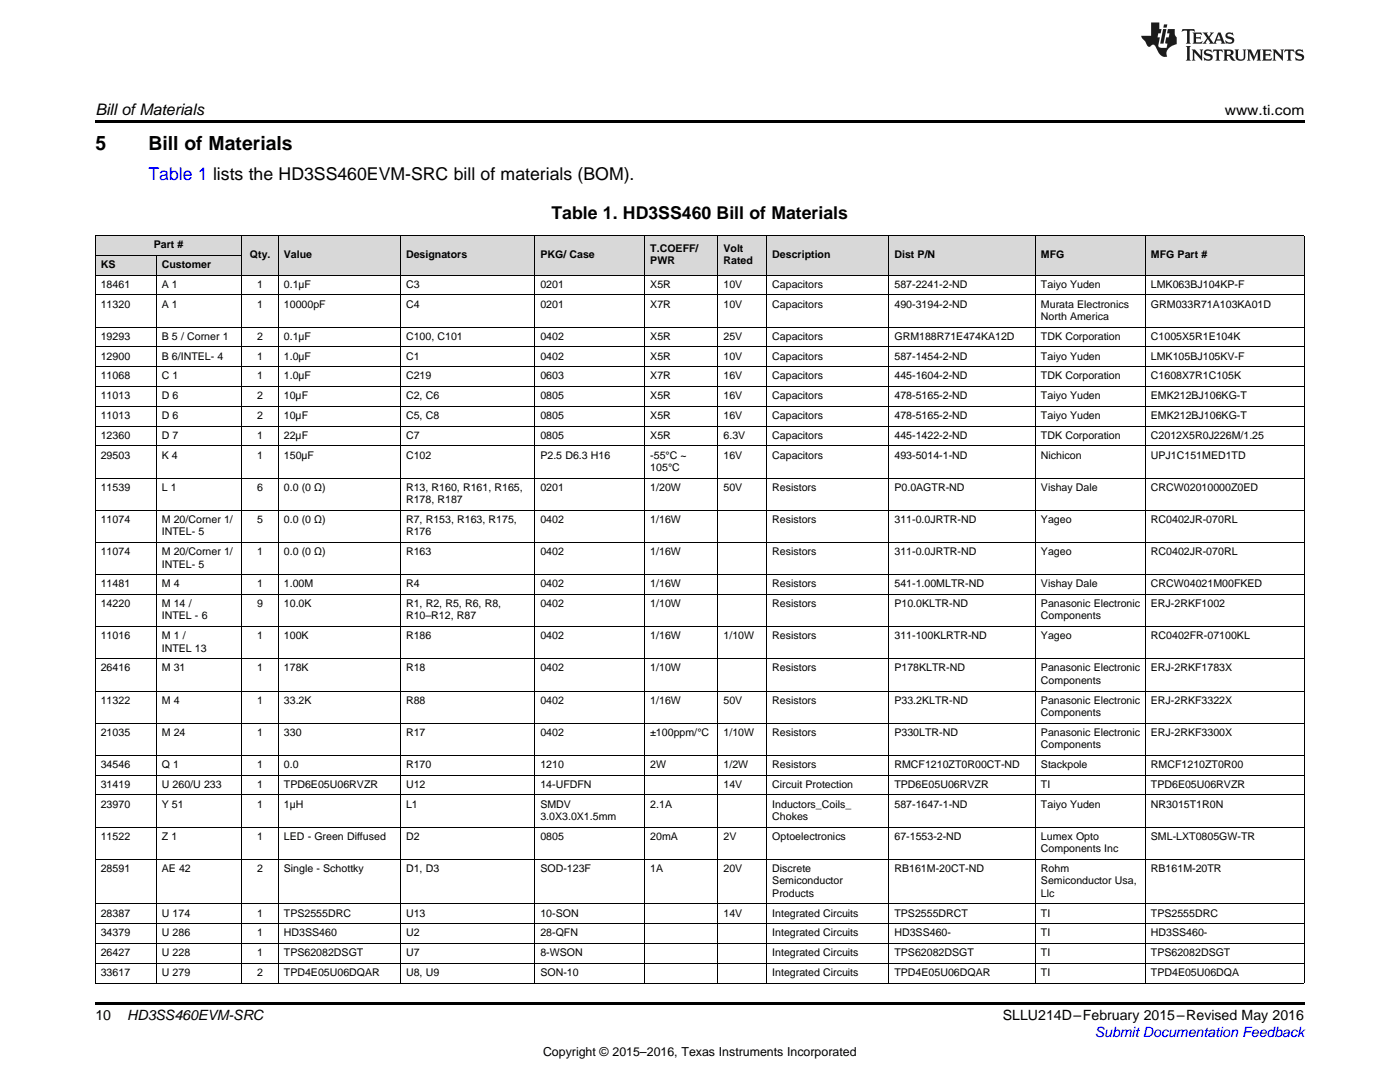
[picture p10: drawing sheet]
<svg xmlns="http://www.w3.org/2000/svg" width="279mm" height="216mm" viewBox="0 0 279 216" stroke-linecap="round" stroke-linejoin="round" font-family="sans-serif">
<defs><g id="words">
<g font-size="3.9">
<text x="19" y="30">5</text>
<text x="29.6" y="30">Bill of Materials</text>
</g>
<text font-size="3.5" fill="#00f" x="29.6" y="36">Table 1 lists the HD3SS460EVM-SRC bill of materials (BOM).</text>
<text font-size="3.5" x="110.1" y="43.7">Table 1. HD3SS460 Bill of Materials</text>
<text font-size="3.2" x="19" y="23">Bill ofMaterials</text>
<g font-size="2.8">
<text x="244.4" y="23">www.ti.com</text>
<text x="19" y="203.5">10</text>
<text x="25.4" y="203.6">HD3SS460EVM-SRC</text>
<text x="200.1" y="203.6">SLLU214D–February 2015–Revised May 2016</text>
</g>
<text font-size="2.8" fill="#00f" x="218.5" y="206.9">Submit Documentation Feedback</text>
<text font-size="2.5" x="108.4" y="210.7">Copyright © 2015–2016, Texas Instruments Incorporated</text>
<g font-size="2.1">
<text x="20.1" y="53.5">KS</text>
<text x="30.7" y="49.5">Part #</text>
<text x="32.3" y="53.5">Customer</text>
<text x="49.9" y="51.5">Qty.</text>
<text x="56.7" y="51.5">Value</text>
<text x="81" y="51.5">Designators</text>
<text x="107.8" y="51.5">PKG/ Case</text>
<text x="129.8" y="50.3">T.COEFF/</text>
<text x="129.8" y="52.7">PWR</text>
<text x="144.4" y="50.3">Volt</text>
<text x="144.4" y="52.7">Rated</text>
<text x="154.1" y="51.5">Description</text>
<text x="178.5" y="51.5">Dist P/N</text>
<text x="207.8" y="51.5">MFG</text>
<text x="229.7" y="51.5">MFG Part #</text>
<text x="20.1" y="57.4">18461</text>
<text x="32.3" y="57.4">A 1</text>
<text x="51.3" y="57.4">1</text>
<text x="56.7" y="57.4">0.1µF</text>
<text x="81" y="57.4">C3</text>
<text x="107.8" y="57.4">0201</text>
<text x="129.8" y="57.4">X5R</text>
<text x="144.4" y="57.4">10V</text>
<text x="154.1" y="57.4">Capacitors</text>
<text x="178.5" y="57.4">587-2241-2-ND</text>
<text x="207.8" y="57.4">Taiyo Yuden</text>
<text x="229.7" y="57.4">LMK063BJ104KP-F</text>
<text x="20.1" y="61.4">11320</text>
<text x="32.3" y="61.4">A 1</text>
<text x="51.3" y="61.4">1</text>
<text x="56.7" y="61.4">10000pF</text>
<text x="81" y="61.4">C4</text>
<text x="107.8" y="61.4">0201</text>
<text x="129.8" y="61.4">X7R</text>
<text x="144.4" y="61.4">10V</text>
<text x="154.1" y="61.4">Capacitors</text>
<text x="178.5" y="61.4">490-3194-2-ND</text>
<text x="207.8" y="61.4">Murata Electronics</text>
<text x="207.8" y="63.9">North America</text>
<text x="229.7" y="61.4">GRM033R71A103KA01D</text>
<text x="20.1" y="67.8">19293</text>
<text x="20.1" y="71.8">12900</text>
<text x="32.3" y="67.8">B 5 / Corner 1</text>
<text x="32.3" y="71.8">B 6/INTEL- 4</text>
<text x="51.3" y="67.8">2</text>
<text x="51.3" y="71.8">1</text>
<text x="56.7" y="67.8">0.1µF</text>
<text x="56.7" y="71.8">1.0µF</text>
<text x="81" y="67.8">C100, C101</text>
<text x="81" y="71.8">C1</text>
<text x="107.8" y="67.8">0402</text>
<text x="107.8" y="71.8">0402</text>
<text x="129.8" y="67.8">X5R</text>
<text x="129.8" y="71.8">X5R</text>
<text x="144.4" y="67.8">25V</text>
<text x="144.4" y="71.8">10V</text>
<text x="154.1" y="67.8">Capacitors</text>
<text x="154.1" y="71.8">Capacitors</text>
<text x="178.5" y="67.8">GRM188R71E474KA12D</text>
<text x="178.5" y="71.8">587-1454-2-ND</text>
<text x="207.8" y="67.8">TDK Corporation</text>
<text x="207.8" y="71.8">Taiyo Yuden</text>
<text x="229.7" y="67.8">C1005X5R1E104K</text>
<text x="229.7" y="71.8">LMK105BJ105KV-F</text>
<text x="20.1" y="75.7">11068</text>
<text x="32.3" y="75.7">C 1</text>
<text x="51.3" y="75.7">1</text>
<text x="56.7" y="75.7">1.0µF</text>
<text x="81" y="75.7">C219</text>
<text x="107.8" y="75.7">0603</text>
<text x="129.8" y="75.7">X7R</text>
<text x="144.4" y="75.7">16V</text>
<text x="154.1" y="75.7">Capacitors</text>
<text x="178.5" y="75.7">445-1604-2-ND</text>
<text x="207.8" y="75.7">TDK Corporation</text>
<text x="229.7" y="75.7">C1608X7R1C105K</text>
<text x="20.1" y="79.7">11013</text>
<text x="20.1" y="83.6">11013</text>
<text x="32.3" y="79.7">D 6</text>
<text x="32.3" y="83.6">D 6</text>
<text x="51.3" y="79.7">2</text>
<text x="51.3" y="83.6">2</text>
<text x="56.7" y="79.7">10µF</text>
<text x="56.7" y="83.6">10µF</text>
<text x="81" y="79.7">C2, C6</text>
<text x="81" y="83.6">C5, C8</text>
<text x="107.8" y="79.7">0805</text>
<text x="107.8" y="83.6">0805</text>
<text x="129.8" y="79.7">X5R</text>
<text x="129.8" y="83.6">X5R</text>
<text x="144.4" y="79.7">16V</text>
<text x="144.4" y="83.6">16V</text>
<text x="154.1" y="79.7">Capacitors</text>
<text x="154.1" y="83.6">Capacitors</text>
<text x="178.5" y="79.7">478-5165-2-ND</text>
<text x="178.5" y="83.6">478-5165-2-ND</text>
<text x="207.8" y="79.7">Taiyo Yuden</text>
<text x="207.8" y="83.6">Taiyo Yuden</text>
<text x="229.7" y="79.7">EMK212BJ106KG-T</text>
<text x="229.7" y="83.6">EMK212BJ106KG-T</text>
<text x="20.1" y="87.6">12360</text>
<text x="32.3" y="87.6">D 7</text>
<text x="51.3" y="87.6">1</text>
<text x="56.7" y="87.6">22µF</text>
<text x="81" y="87.6">C7</text>
<text x="107.8" y="87.6">0805</text>
<text x="129.8" y="87.6">X5R</text>
<text x="144.4" y="87.6">6.3V</text>
<text x="154.1" y="87.6">Capacitors</text>
<text x="178.5" y="87.6">445-1422-2-ND</text>
<text x="207.8" y="87.6">TDK Corporation</text>
<text x="229.7" y="87.6">C2012X5R0J226M/1.25</text>
<text x="20.1" y="91.5">29503</text>
<text x="32.3" y="91.5">K 4</text>
<text x="51.3" y="91.5">1</text>
<text x="56.7" y="91.5">150µF</text>
<text x="81" y="91.5">C102</text>
<text x="107.8" y="91.5">P2.5 D6.3 H16</text>
<text x="129.8" y="91.5">-55°C ~</text>
<text x="129.8" y="94">105°C</text>
<text x="144.4" y="91.5">16V</text>
<text x="154.1" y="91.5">Capacitors</text>
<text x="178.5" y="91.5">493-5014-1-ND</text>
<text x="207.8" y="91.5">Nichicon</text>
<text x="229.7" y="91.5">UPJ1C151MED1TD</text>
<text x="20.1" y="97.9">11539</text>
<text x="32.3" y="97.9">L 1</text>
<text x="51.3" y="97.9">6</text>
<text x="56.7" y="97.9">0.0 (0 Ω)</text>
<text x="81" y="97.9">R13, R160, R161, R165,</text>
<text x="81" y="100.4">R178, R187</text>
<text x="107.8" y="97.9">0201</text>
<text x="129.8" y="97.9">1/20W</text>
<text x="144.4" y="97.9">50V</text>
<text x="154.1" y="97.9">Resistors</text>
<text x="178.5" y="97.9">P0.0AGTR-ND</text>
<text x="207.8" y="97.9">Vishay Dale</text>
<text x="229.7" y="97.9">CRCW02010000Z0ED</text>
<text x="20.1" y="104.4">11074</text>
<text x="32.3" y="104.4">M 20/Corner 1/</text>
<text x="32.3" y="106.8">INTEL- 5</text>
<text x="51.3" y="104.4">5</text>
<text x="56.7" y="104.4">0.0 (0 Ω)</text>
<text x="81" y="104.4">R7, R153, R163, R175,</text>
<text x="81" y="106.8">R176</text>
<text x="107.8" y="104.4">0402</text>
<text x="129.8" y="104.4">1/16W</text>
<text x="154.1" y="104.4">Resistors</text>
<text x="178.5" y="104.4">311-0.0JRTR-ND</text>
<text x="207.8" y="104.4">Yageo</text>
<text x="229.7" y="104.4">RC0402JR-070RL</text>
<text x="20.1" y="110.8">11074</text>
<text x="32.3" y="110.8">M 20/Corner 1/</text>
<text x="32.3" y="113.2">INTEL- 5</text>
<text x="51.3" y="110.8">1</text>
<text x="56.7" y="110.8">0.0 (0 Ω)</text>
<text x="81" y="110.8">R163</text>
<text x="107.8" y="110.8">0402</text>
<text x="129.8" y="110.8">1/16W</text>
<text x="154.1" y="110.8">Resistors</text>
<text x="178.5" y="110.8">311-0.0JRTR-ND</text>
<text x="207.8" y="110.8">Yageo</text>
<text x="229.7" y="110.8">RC0402JR-070RL</text>
<text x="20.1" y="117.2">11481</text>
<text x="32.3" y="117.2">M 4</text>
<text x="51.3" y="117.2">1</text>
<text x="56.7" y="117.2">1.00M</text>
<text x="81" y="117.2">R4</text>
<text x="107.8" y="117.2">0402</text>
<text x="129.8" y="117.2">1/16W</text>
<text x="154.1" y="117.2">Resistors</text>
<text x="178.5" y="117.2">541-1.00MLTR-ND</text>
<text x="207.8" y="117.2">Vishay Dale</text>
<text x="229.7" y="117.2">CRCW04021M00FKED</text>
<text x="20.1" y="121.1">14220</text>
<text x="32.3" y="121.1">M 14 /</text>
<text x="32.3" y="123.6">INTEL - 6</text>
<text x="51.3" y="121.1">9</text>
<text x="56.7" y="121.1">10.0K</text>
<text x="81" y="121.1">R1, R2, R5, R6, R8,</text>
<text x="81" y="123.6">R10–R12, R87</text>
<text x="107.8" y="121.1">0402</text>
<text x="129.8" y="121.1">1/10W</text>
<text x="154.1" y="121.1">Resistors</text>
<text x="178.5" y="121.1">P10.0KLTR-ND</text>
<text x="207.8" y="121.1">Panasonic Electronic</text>
<text x="207.8" y="123.6">Components</text>
<text x="229.7" y="121.1">ERJ-2RKF1002</text>
<text x="20.1" y="127.6">11016</text>
<text x="32.3" y="127.6">M 1 /</text>
<text x="32.3" y="130">INTEL 13</text>
<text x="51.3" y="127.6">1</text>
<text x="56.7" y="127.6">100K</text>
<text x="81" y="127.6">R186</text>
<text x="107.8" y="127.6">0402</text>
<text x="129.8" y="127.6">1/16W</text>
<text x="144.4" y="127.6">1/10W</text>
<text x="154.1" y="127.6">Resistors</text>
<text x="178.5" y="127.6">311-100KLRTR-ND</text>
<text x="207.8" y="127.6">Yageo</text>
<text x="229.7" y="127.6">RC0402FR-07100KL</text>
<text x="20.1" y="134">26416</text>
<text x="32.3" y="134">M 31</text>
<text x="51.3" y="134">1</text>
<text x="56.7" y="134">178K</text>
<text x="81" y="134">R18</text>
<text x="107.8" y="134">0402</text>
<text x="129.8" y="134">1/10W</text>
<text x="154.1" y="134">Resistors</text>
<text x="178.5" y="134">P178KLTR-ND</text>
<text x="207.8" y="134">Panasonic Electronic</text>
<text x="207.8" y="136.5">Components</text>
<text x="229.7" y="134">ERJ-2RKF1783X</text>
<text x="20.1" y="140.4">11322</text>
<text x="32.3" y="140.4">M 4</text>
<text x="51.3" y="140.4">1</text>
<text x="56.7" y="140.4">33.2K</text>
<text x="81" y="140.4">R88</text>
<text x="107.8" y="140.4">0402</text>
<text x="129.8" y="140.4">1/16W</text>
<text x="144.4" y="140.4">50V</text>
<text x="154.1" y="140.4">Resistors</text>
<text x="178.5" y="140.4">P33.2KLTR-ND</text>
<text x="207.8" y="140.4">Panasonic Electronic</text>
<text x="207.8" y="142.9">Components</text>
<text x="229.7" y="140.4">ERJ-2RKF3322X</text>
<text x="20.1" y="146.8">21035</text>
<text x="32.3" y="146.8">M 24</text>
<text x="51.3" y="146.8">1</text>
<text x="56.7" y="146.8">330</text>
<text x="81" y="146.8">R17</text>
<text x="107.8" y="146.8">0402</text>
<text x="129.8" y="146.8">±100ppm/°C</text>
<text x="144.4" y="146.8">1/10W</text>
<text x="154.1" y="146.8">Resistors</text>
<text x="178.5" y="146.8">P330LTR-ND</text>
<text x="207.8" y="146.8">Panasonic Electronic</text>
<text x="207.8" y="149.3">Components</text>
<text x="229.7" y="146.8">ERJ-2RKF3300X</text>
<text x="20.1" y="153.2">34546</text>
<text x="32.3" y="153.2">Q 1</text>
<text x="51.3" y="153.2">1</text>
<text x="56.7" y="153.2">0.0</text>
<text x="81" y="153.2">R170</text>
<text x="107.8" y="153.2">1210</text>
<text x="129.8" y="153.2">2W</text>
<text x="144.4" y="153.2">1/2W</text>
<text x="154.1" y="153.2">Resistors</text>
<text x="178.5" y="153.2">RMCF1210ZT0R00CT-ND</text>
<text x="207.8" y="153.2">Stackpole</text>
<text x="229.7" y="153.2">RMCF1210ZT0R00</text>
<text x="20.1" y="157.2">31419</text>
<text x="20.1" y="161.1">23970</text>
<text x="32.3" y="157.2">U 260/U 233</text>
<text x="32.3" y="161.1">Y 51</text>
<text x="51.3" y="157.2">1</text>
<text x="51.3" y="161.1">1</text>
<text x="56.7" y="157.2">TPD6E05U06RVZR</text>
<text x="56.7" y="161.1">1µH</text>
<text x="81" y="157.2">U12</text>
<text x="81" y="161.1">L1</text>
<text x="107.8" y="157.2">14-UFDFN</text>
<text x="107.8" y="161.1">SMDV</text>
<text x="129.8" y="161.1">2.1A</text>
<text x="144.4" y="157.2">14V</text>
<text x="154.1" y="157.2">Circuit Protection</text>
<text x="154.1" y="161.1">Inductors_Coils_</text>
<text x="178.5" y="157.2">TPD6E05U06RVZR</text>
<text x="178.5" y="161.1">587-1647-1-ND</text>
<text x="207.8" y="157.2">TI</text>
<text x="207.8" y="161.1">Taiyo Yuden</text>
<text x="229.7" y="157.2">TPD6E05U06RVZR</text>
<text x="229.7" y="161.1">NR3015T1R0N</text>
<text x="20.1" y="167.6">11522</text>
<text x="32.3" y="167.6">Z 1</text>
<text x="51.3" y="167.6">1</text>
<text x="56.7" y="167.6">LED - Green Diffused</text>
<text x="81" y="167.6">D2</text>
<text x="107.8" y="163.6">3.0X3.0X1.5mm</text>
<text x="107.8" y="167.6">0805</text>
<text x="129.8" y="167.6">20mA</text>
<text x="144.4" y="167.6">2V</text>
<text x="154.1" y="163.6">Chokes</text>
<text x="154.1" y="167.6">Optoelectronics</text>
<text x="178.5" y="167.6">67-1553-2-ND</text>
<text x="207.8" y="167.6">Lumex Opto</text>
<text x="229.7" y="167.6">SML-LXT0805GW-TR</text>
<text x="20.1" y="174">28591</text>
<text x="32.3" y="174">AE 42</text>
<text x="51.3" y="174">2</text>
<text x="56.7" y="174">Single - Schottky</text>
<text x="81" y="174">D1, D3</text>
<text x="107.8" y="174">SOD-123F</text>
<text x="129.8" y="174">1A</text>
<text x="144.4" y="174">20V</text>
<text x="154.1" y="174">Discrete</text>
<text x="178.5" y="174">RB161M-20CT-ND</text>
<text x="207.8" y="170">Components Inc</text>
<text x="207.8" y="174">Rohm</text>
<text x="229.7" y="174">RB161M-20TR</text>
<text x="154.1" y="176.5">Semiconductor</text>
<text x="154.1" y="178.9">Products</text>
<text x="207.8" y="176.5">Semiconductor Usa,</text>
<text x="207.8" y="178.9">Llc</text>
<text x="20.1" y="182.9">28387</text>
<text x="32.3" y="182.9">U 174</text>
<text x="51.3" y="182.9">1</text>
<text x="56.7" y="182.9">TPS2555DRC</text>
<text x="81" y="182.9">U13</text>
<text x="107.8" y="182.9">10-SON</text>
<text x="144.4" y="182.9">14V</text>
<text x="154.1" y="182.9">Integrated Circuits</text>
<text x="178.5" y="182.9">TPS2555DRCT</text>
<text x="207.8" y="182.9">TI</text>
<text x="229.7" y="182.9">TPS2555DRC</text>
<text x="20.1" y="186.8">34379</text>
<text x="20.1" y="190.8">26427</text>
<text x="32.3" y="186.8">U 286</text>
<text x="32.3" y="190.8">U 228</text>
<text x="51.3" y="186.8">1</text>
<text x="51.3" y="190.8">1</text>
<text x="56.7" y="186.8">HD3SS460</text>
<text x="56.7" y="190.8">TPS62082DSGT</text>
<text x="81" y="186.8">U2</text>
<text x="81" y="190.8">U7</text>
<text x="107.8" y="186.8">28-QFN</text>
<text x="107.8" y="190.8">8-WSON</text>
<text x="154.1" y="186.8">Integrated Circuits</text>
<text x="154.1" y="190.8">Integrated Circuits</text>
<text x="178.5" y="186.8">HD3SS460-</text>
<text x="178.5" y="190.8">TPS62082DSGT</text>
<text x="207.8" y="186.8">TI</text>
<text x="207.8" y="190.8">TI</text>
<text x="229.7" y="186.8">HD3SS460-</text>
<text x="229.7" y="190.8">TPS62082DSGT</text>
<text x="20.1" y="194.7">33617</text>
<text x="32.3" y="194.7">U 279</text>
<text x="51.3" y="194.7">2</text>
<text x="56.7" y="194.7">TPD4E05U06DQAR</text>
<text x="81" y="194.7">U8, U9</text>
<text x="107.8" y="194.7">SON-10</text>
<text x="154.1" y="194.7">Integrated Circuits</text>
<text x="178.5" y="194.7">TPD4E05U06DQAR</text>
<text x="207.8" y="194.7">TI</text>
<text x="229.7" y="194.7">TPD4E05U06DQA</text>
</g>
</g></defs>
<g fill="#d8d8d8">
<path d="M48.3 47.1h7.3v7.9h-7.3z"/>
<path d="M55.6 47.1h24.4v7.9h-24.4z"/>
<path d="M80 47.1h26.8v7.9h-26.8z"/>
<path d="M106.8 47.1h21.9v7.9h-21.9z"/>
<path d="M128.7 47.1h14.6v7.9h-14.6z"/>
<path d="M143.3 47.1h9.8v7.9h-9.8z"/>
<path d="M153.1 47.1h24.3v7.9h-24.3z"/>
<path d="M177.4 47.1h29.3v7.9h-29.3z"/>
<path d="M206.7 47.1h21.9v7.9h-21.9z"/>
<path d="M228.6 47.1h31.7v7.9h-31.7z"/>
<path d="M19 51h12.2v4h-12.2z"/>
<path d="M31.2 51h17.1v4h-17.1z"/>
<path d="M19 47.1h12.2v3.9h-12.2z"/>
<path d="M31.2 47.1h17.1v3.9h-17.1z"/>
</g>
<path d="M19 24h241.3v.6h-241.3zM19 200h241.3v.6h-241.3z" fill="#000"/>
<g fill="none" stroke="#000" stroke-width=".2">
<path d="M19 58.9h241.3M19 54.9h241.3M19 51h29.3M19 47h241.3M19.1 47.1v149.1M31.2 51v145.2M48.2 47.1v149.1M55.5 47.1v149.1M79.9 47.1v149.1M106.7 47.1v149.1M128.7 47.1v149.1M143.3 47.1v149.1"/>
<path d="M153 47.1v149.1M177.4 47.1v149.1M206.6 47.1v149.1M228.6 47.1v149.1M260.3 47.1v149.1M19 77.1h241.3M19 73.2h241.3M19 69.2h241.3M19 65.3h241.3M19 95.4h241.3M19 89h241.3M19 85h241.3"/>
<path d="M19 81.1h241.3M19 118.6h241.3M19 114.7h241.3M19 108.2h241.3M19 101.8h241.3M19 137.9h241.3M19 131.5h241.3M19 125h241.3M19 158.6h241.3M19 154.7h241.3M19 150.7h241.3M19 144.3h241.3"/>
<path d="M19 171.5h241.3M19 165h241.3M19 196.2h241.3M19 192.2h241.3M19 188.3h241.3M19 184.3h241.3M19 180.4h241.3"/>
</g>
<g fill="#231f20">
<path d="M236 5.8l-.1 .6 .4-.3h.6v.2v2.1l-.2 .3h.9l-.2-.3v-2.1l.1-.2h.5l.5 .3-.2-.6zM238 6.5l.2 .4v1.5l-.2 .3h1.8l.2-.5a1.04 1.04 0 0 1-1.3 .1v-.6h.6l.3 .2v-.7l-.3 .2h-.6v-.6h.8l.4 .2-.2-.5zM240 6.5l.9 1.1-.9 1.1h.8l-.2-.2 .4-.7 .5 .7-.2 .2h1.5l-.2-.2 .2-.4h.9l.1 .4-.2 .2h1l-.3-.3-.7-1.9h-.5l-.9 2.1-.8-1.1 .9-1h-.8l.1 .3-.4 .5-.3-.6 .1-.2zM243.2 6.9l.4 .9h-.7zM244.8 6.6a.63 .63 0 0 0-.2 .7 .63 .63 0 0 0 .6 .4l.6 .2 .1 .2a.75 .75 0 0 1-.7 .4 .75 .75 0 0 1-.6-.5l.1 .7 .1-.1a1.11 1.11 0 0 0 1.5-.5 1.13 1.13 0 0 0-1.2-.9l-.1-.3a1.04 1.04 0 0 1 1.2 .2l-.2-.6-.2 .1-.4-.1zM236.7 9.2l.2 .3v2.2l-.2 .4h1l-.3-.4v-2.2l.3-.3zM237.8 9.9l.3 .3v1.5l-.3 .4h.8l-.2-.4v-1.3l1.5 1.7v-1.9l.2-.3h-.7l.2 .3v.9l-1.1-1.2zM240.5 10a.62 .62 0 0 0-.2 .7 .62 .62 0 0 0 .6 .4l.6 .2 .1 .2a.76 .76 0 0 1-.7 .4 .76 .76 0 0 1-.7-.5l.2 .7 .1-.1a1.11 1.11 0 0 0 1.5-.6 1.13 1.13 0 0 0-1.2-.8l-.1-.3a1.04 1.04 0 0 1 1.2 .1l-.2-.5-.2 .1-.5-.2zM242.2 9.9l-.2 .6a.61 .61 0 0 1 .8-.3v1.5l-.2 .4h.9l-.2-.4v-1.5a.63 .63 0 0 1 .7 .3l-.1-.6zM244.1 9.9l.3 .3v1.5l-.3 .4h1l-.2-.2-.1-.7 .6 .2a.76 .76 0 0 0 1.2 .6l-1-.9a.58 .58 0 0 0 .6-.6 .58 .58 0 0 0-.5-.6zM244.9 10.2l.1-.1a.45 .45 0 0 1 .5 .1 .45 .45 0 0 1 .1 .5l-.8 .2zM246.4 9.9l.2 .2a2.17 2.17 0 0 0 .3 1.9 .99 .99 0 0 0 1.6-.7v-1.1l.2-.3h-.7l.2 .2a1.92 1.92 0 0 1-.2 1.7 .6 .6 0 0 1-.9-.5v-1.1l.2-.3zM248.9 9.9l.2 .3v1.5l-.2 .4h.7l-.2-.4v-1.4l.8 1.8 .8-1.8v1.4l-.2 .4h.9l-.2-.4v-1.5l.2-.3h-.8l-.6 1.4-.6-1.4zM251.9 9.9l.2 .3v1.5l-.2 .4h1.8l.1-.6a1.04 1.04 0 0 1-1.2 .2v-.6h.5l.4 .1v-.6l-.4 .2h-.5v-.6h.8l.3 .2-.1-.5zM254 9.9l.2 .3v1.5l-.2 .4h.7l-.2-.4v-1.3l1.5 1.7v-1.9l.2-.3h-.7l.2 .3v.9l-1.1-1.2zM256.4 9.9l-.1 .6a.61 .61 0 0 1 .7-.3l.1 1.5-.3 .4h1l-.3-.4 .1-1.5a.63 .63 0 0 1 .7 .3l-.1-.6zM258.7 10a.62 .62 0 0 0-.2 .7 .62 .62 0 0 0 .6 .4l.6 .2 .1 .2a.76 .76 0 0 1-.7 .4 .76 .76 0 0 1-.6-.5l.1 .7 .1-.1a1.11 1.11 0 0 0 1.6-.6 1.13 1.13 0 0 0-1.3-.8l-.1-.3a1.04 1.04 0 0 1 1.2 .1l-.1-.5-.2 .1-.5-.2z"/>
<path d="M229.7 4.5v2.6h-1.9v.4l.8 .9a.91 .91 0 0 0 1 .9 .56 .56 0 0 1 .5-.4 .56 .56 0 0 1 .5 .3l.4 .8a1.53 1.53 0 0 0 1.9 1.3 1.54 1.54 0 0 1 1-2.1l.9-.4v-1.4a1.52 1.52 0 0 1-.4-1.6h-1.3l-.2 .9h.5l-.2 .8h-.5l-.1 .9v.2l.4 .1-.2 .9a1.93 1.93 0 0 1-1.6-.3l.3-1.8h-.5l.2-.8h.4l.2-.9h-.4v-1.3zM232.1 5.8l-.6 2.9h.7l.6-2.9zM232.3 4.9l-.1 .6h.6l.2-.6z"/>
</g>
<use href="#words"/>
</svg>
